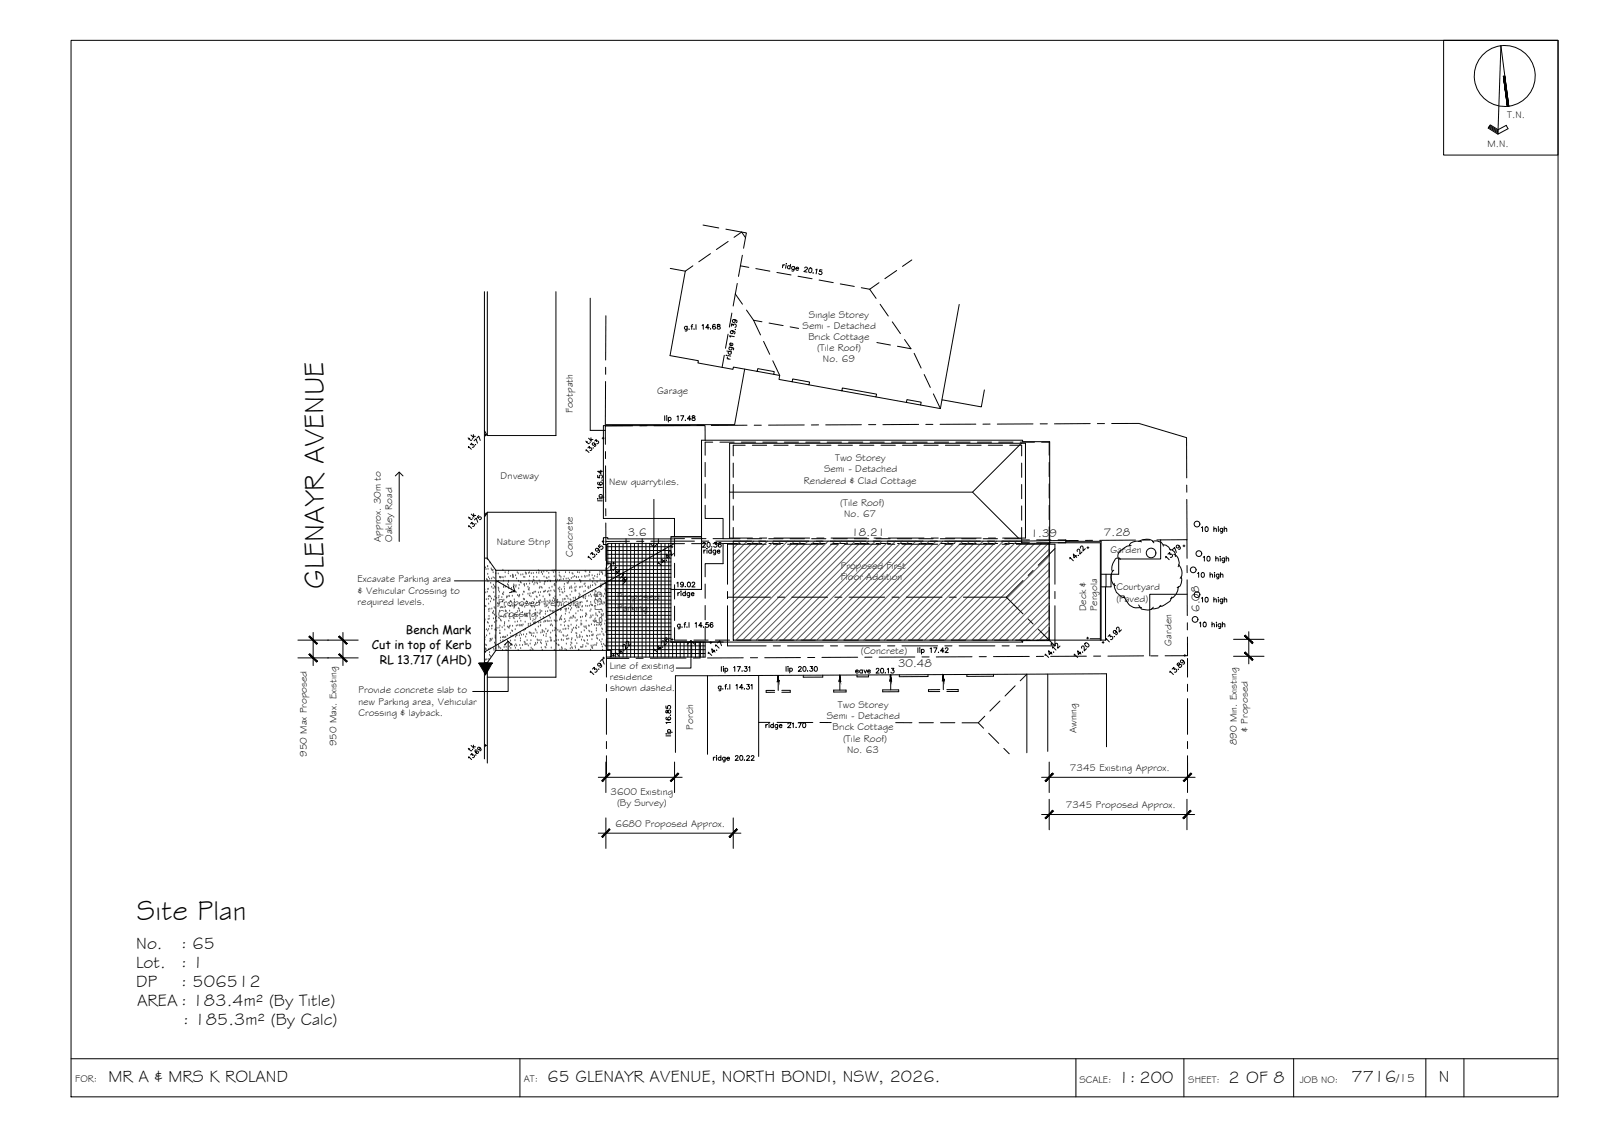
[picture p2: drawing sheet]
<svg xmlns="http://www.w3.org/2000/svg" width="420mm" height="297mm" viewBox="0 0 420 297" stroke-linecap="round" stroke-linejoin="round" font-family="sans-serif">
<defs><g id="words">
<g font-size="7.5">
<text x="84.9" y="154.4" transform="rotate(-90 84.9 154.4)">GLENAYR AVENUE</text>
<text x="35.9" y="241.1">Site Plan</text>
</g>
<g font-size="4.5">
<text x="35.7" y="248.7">No.</text>
<text x="47.5" y="248.7">: 65</text>
<text x="35.7" y="253.7">Lot.</text>
<text x="47.5" y="253.7">: 1</text>
<text x="35.7" y="258.7">DP</text>
<text x="35.9" y="263.7">AREA : 183.4m² (By Title)</text>
<text x="47.5" y="258.7">: 506512</text>
<text x="48" y="268.7">: 185.3m² (By Calc)</text>
<text x="28.4" y="283.6">MR A &amp; MRS K ROLAND</text>
<text x="143.6" y="283.6">65 GLENAYR AVENUE, NORTH BONDI, NSW, 2026.</text>
<text x="293.4" y="283.9">1: 200</text>
<text x="322.2" y="283.9">2 OF 8</text>
<text x="354.4" y="283.8">7716</text>
<text x="377.4" y="283.7">N</text>
</g>
<text font-size="3.2" x="366.2" y="283.8">/15</text>
<g font-size="3.1">
<text x="106.5" y="166.2">Bench Mark</text>
<text x="97.6" y="170.1">Cut in top of Kerb</text>
<text x="99.6" y="174.1">RL 13.717 (AHD)</text>
</g>
<g font-size="3">
<text x="164.6" y="140.6">3.6</text>
<text x="223.3" y="140.6">18.21</text>
<text x="270.3" y="140.8">1.39</text>
<text x="289.5" y="140.6">7.28</text>
<text x="314.6" y="160.5" transform="rotate(-91 314.6 160.5)">6.08</text>
<text x="158.1" y="163.6" transform="rotate(-91 158.1 163.6)">6.135</text>
<text x="235.5" y="174.9">30.48</text>
</g>
<g font-size="2.6">
<text x="395.3" y="30.9">T.N.</text>
<text x="390.1" y="38.6">M.N.</text>
<text x="212.1" y="83.3">Single Storey</text>
<text x="210.5" y="86.2">Semi - Detached</text>
<text x="212" y="89.2">Brick Cottage</text>
<text x="214.3" y="92.1">(Tile Roof)</text>
<text x="215.8" y="95">No. 69</text>
<text x="172.4" y="103.4">Garage</text>
<text x="150.2" y="108.4" transform="rotate(-90 150.2 108.4)">Footpath</text>
<text x="131.3" y="125.5">Driveway</text>
<text x="216.1" y="123.9">Semi - Detached</text>
<text x="219" y="120.9">Two Storey</text>
<text x="159.7" y="127.1">New quarrytiles.</text>
<text x="210.8" y="126.8">Rendered &amp; Clad Cottage</text>
<text x="220.4" y="132.6">(Tile Roof)</text>
<text x="221.4" y="135.6">No. 67</text>
<text x="99.9" y="142" transform="rotate(-90 99.9 142)">Approx. 30m to</text>
<text x="102.9" y="142.1" transform="rotate(-90 102.9 142.1)">Oakley Road</text>
<text x="130.3" y="142.9">Nature Strip</text>
<text x="150.2" y="146" transform="rotate(-90 150.2 146)">Concrete</text>
<text x="220.6" y="149.1">Proposed First</text>
<text x="291.2" y="145">Garden</text>
<text x="93.8" y="152.7">Excavate Parking area</text>
<text x="93.9" y="155.6">&amp; Vehicular Crossing to</text>
<text x="220.5" y="152.1">Floor Addition</text>
<text x="292.8" y="154.8">Courtyard</text>
<text x="93.8" y="158.6">required levels.</text>
<text x="130.6" y="158.8">Proposed Vehicular</text>
<text x="130.7" y="161.7">Crossing</text>
<text x="161.9" y="157.2">Proposed</text>
<text x="161.9" y="160.1">Parking</text>
<text x="284.9" y="160.3" transform="rotate(-90 284.9 160.3)">Deck &amp;</text>
<text x="287.8" y="160.3" transform="rotate(-90 287.8 160.3)">Pergola</text>
<text x="292.8" y="157.7">(Paved)</text>
<text x="225.8" y="171.5">(Concrete)</text>
<text x="307.3" y="169.2" transform="rotate(-90 307.3 169.2)">Garden</text>
<text x="159.9" y="175.4">Line of existing</text>
<text x="159.9" y="178.3">residence</text>
<text x="94" y="184.7">new Parking area, Vehicular</text>
<text x="94" y="181.8">Provide concrete slab to</text>
<text x="160" y="181.2">shown dashed.</text>
<text x="219.7" y="185.6">Two Storey</text>
<text x="94.1" y="187.7">Crossing &amp; layback.</text>
<text x="181.8" y="191.3" transform="rotate(-90 181.8 191.3)">Porch</text>
<text x="216.8" y="188.5">Semi - Detached</text>
<text x="218.4" y="191.5">Brick Cottage</text>
<text x="327.3" y="191.8" transform="rotate(-90 327.3 191.8)">&amp; Proposed</text>
<text x="88.2" y="195.7" transform="rotate(-90 88.2 195.7)">950 Max. Existing</text>
<text x="221.1" y="194.4">(Tile Roof)</text>
<text x="222.2" y="197.3">No. 63</text>
<text x="282.3" y="192.2" transform="rotate(-90 282.3 192.2)">Awning</text>
<text x="324.3" y="195.4" transform="rotate(-90 324.3 195.4)">890 Min. Existing</text>
<text x="80.4" y="198.5" transform="rotate(-90 80.4 198.5)">950 Max Proposed</text>
<text x="280.6" y="202.1">7345 Existing Approx.</text>
<text x="160.2" y="208.4">3600 Existing</text>
<text x="161.8" y="211.3">(By Survey)</text>
<text x="279.6" y="211.9">7345 Proposed Approx.</text>
<text x="161.4" y="216.7">6680 Proposed Approx.</text>
<text x="19.8" y="283.8">FOR:</text>
<text x="137.4" y="283.6">AT:</text>
<text x="283.1" y="283.9">SCALE:</text>
<text x="311.6" y="283.9">SHEET:</text>
<text x="340.9" y="283.9">JOB NO:</text>
</g>
</g></defs>
<!-- layer: HATCH -->
<g fill="none" stroke="#545454" stroke-width=".26">
<path d="M127.1 159.9h.1M127.1 158.8h.1M127.1 154.6h.1M127.3 159h.1M127.3 148.9h.1M127.4 155.4h.1M127.4 159.1h.1M127.5 149.3h.1M127.5 157.2h.1M127.6 151.9h.1M127.8 146.7h.1M127.8 155.3h.1"/>
<path d="M127.8 152.1h.1M127.9 148.6h.1M127.9 146.7h.1M127.9 150.6h.1M127.9 148.5h.1M128 154.5h.1M128 152.5h.1M128 149.3h.1M128.1 157.1h.1M128.1 156.4h.1M128.1 151.4h.1M128.2 159.8h.1"/>
<path d="M128.2 158.4h.1M128.4 151.8h.1M128.4 156.4h.1M128.5 159.7h.1M128.5 147.6h.1M128.6 156.5h.1M128.6 157.8h.1M128.7 152.9h.1M128.8 149.2h.1M128.9 157h.1M128.9 151.8h.1M128.9 149.5h.1"/>
<path d="M129 154h.1M129 159.7h.1M129.1 149.6h.1M129.3 149.5h.1M129.3 154.3h.1M129.3 150.1h.1M129.4 151.5h.1M129.4 153.4h.1M129.5 157.3h.1M129.5 155.4h.1M129.6 159.3h.1M129.7 153.9h.1"/>
<path d="M129.8 151.7h.1M129.8 156.5h.1M129.8 159.5h.1M129.9 154.3h.1M129.9 154h.1M130 150.4h.1M130.1 152.7h.1M130.3 156.9h.1M130.5 158.3h.1M130.6 159h.1M130.7 150.5h.1M130.7 158.4h.1"/>
<path d="M130.7 154.2h.1M130.7 152.4h.1M130.8 154.8h.1M130.8 154.4h.1M130.8 156.8h.1M130.9 156.3h.1M130.9 158.3h.1M131 155.3h.1M131 151.4h.1M131.1 151.5h.1M131.2 151.5h.1M131.2 159.4h.1"/>
<path d="M131.3 151.4h.1M131.6 159.2h.1M131.6 156.7h.1M131.7 151.4h.1M131.7 159.3h.1M131.8 157.8h.1M131.8 155.8h.1M131.9 149.5h.1M132 151.5h.1M132 155.9h.1M132 153.4h.1M132.1 154h.1"/>
<path d="M132.1 155.4h.1M132.1 152.4h.1M132.2 157.3h.1M132.2 159.3h.1M132.5 151.3h.1M132.5 150.1h.1M132.6 159.2h.1M132.6 153.9h.1M132.9 156.7h.1M132.9 156.5h.1M133 156.5h.1M133.1 153.3h.1"/>
<path d="M133.3 153.5h.1M133.3 150.4h.1M133.3 152.7h.1M133.4 152.4h.1M133.4 149.9h.1M133.4 153.8h.1M133.4 154.3h.1M133.5 156.3h.1M133.5 156.4h.1M133.6 158.3h.1M133.8 159h.1M133.9 151.1h.1"/>
<path d="M133.9 157.7h.1M133.9 159h.1M134.1 157.8h.1M134.1 155.2h.1M134.2 154.3h.1M134.4 156.3h.1M134.4 151.1h.1M134.4 150.8h.1M134.5 151.4h.1M134.5 158.9h.1M134.6 151h.1M134.7 151.4h.1"/>
<path d="M134.8 153.3h.1M134.8 155.3h.1M134.8 153.6h.1M134.9 157.3h.1M134.9 159.2h.1M134.9 157.8h.1M134.9 158.7h.1M135.2 155.2h.1M135.2 150.9h.1M135.3 153.9h.1M135.3 158.8h.1M135.3 153.6h.1"/>
<path d="M135.4 155.4h.1M135.5 151.8h.1M135.7 150.1h.1M135.7 156.1h.1M135.9 150.4h.1M136 159.6h.1M136 152.4h.1M136 154.4h.1M136.1 156.3h.1M136.1 156.5h.1M136.2 159.7h.1M136.2 158.3h.1"/>
<path d="M136.2 153.5h.1M136.3 156.2h.1M136.3 156.1h.1M136.5 152.7h.1M136.6 150.8h.1M136.7 158.6h.1M136.7 152.9h.1M136.9 159h.1M137.1 155.9h.1M137.1 150.7h.1M137.2 158.6h.1M137.3 157.1h.1"/>
<path d="M137.3 155.2h.1M137.4 151.4h.1M137.4 153.3h.1M137.4 157.3h.1M137.5 155.3h.1M137.5 157.2h.1M137.5 153.3h.1M137.6 153.7h.1M137.6 159.2h.1M137.6 151.4h.1M137.8 150.2h.1M138 150.6h.1"/>
<path d="M138 150.4h.1M138 158.5h.1M138.1 153.2h.1M138.1 157.8h.1M138.3 158.1h.1M138.5 153.9h.1M138.5 155.8h.1M138.6 154.6h.1M138.7 150.3h.1M138.7 152.3h.1M138.8 154.8h.1M138.8 154.3h.1"/>
<path d="M138.8 150.1h.1M138.9 156.2h.1M138.9 151.2h.1M138.9 153.1h.1M138.9 158.2h.1M139 155.7h.1M139.3 156.5h.1M139.3 150.4h.1M139.3 159h.1M139.4 158.3h.1M139.5 159.2h.1M139.6 152.7h.1"/>
<path d="M139.6 155.6h.1M139.8 155.6h.1M139.9 150.3h.1M139.9 152.1h.1M139.9 158.2h.1M140 151.4h.1M140 153.3h.1M140.1 152.3h.1M140.1 155.3h.1M140.1 159h.1M140.2 157.2h.1M140.2 159.2h.1"/>
<path d="M140.3 152.9h.1M140.4 160h.1M140.5 155.2h.1M140.7 156.5h.1M140.7 150.2h.1M140.8 158.1h.1M140.8 151.4h.1M140.8 152.8h.1M140.9 156.7h.1M141 153.1h.1M141.2 149.6h.1M141.2 155.4h.1"/>
<path d="M141.3 157.8h.1M141.3 150.3h.1M141.4 149.8h.1M141.4 152.3h.1M141.5 154.2h.1M141.5 156.2h.1M141.6 158.2h.1M141.6 153.9h.1M141.6 152.7h.1M141.7 157.5h.1M141.7 155.3h.1M142 154h.1"/>
<path d="M142 150.1h.1M142.1 150h.1M142.1 157.9h.1M142.2 154.2h.1M142.3 150.6h.1M142.4 156.5h.1M142.6 155.2h.1M142.6 150h.1M142.7 157.9h.1M142.7 151.3h.1M142.7 158.4h.1M142.8 153.2h.1"/>
<path d="M142.8 152.7h.1M142.8 155.2h.1M142.9 157.1h.1M142.9 158.6h.1M142.9 159.1h.1M143 152.5h.1M143 155h.1M143.3 159h.1M143.3 151.5h.1M143.4 149.9h.1M143.5 151.7h.1M143.5 157.7h.1"/>
<path d="M143.5 152.5h.1M143.6 155.2h.1M143.8 159.4h.1M143.9 150.3h.1M143.9 155.1h.1M144 151.4h.1M144 152.3h.1M144 154.2h.1M144 155.9h.1M144.1 156.2h.1M144.2 158.2h.1M144.2 156.1h.1"/>
<path d="M144.3 152.5h.1M144.4 152.4h.1M144.4 157.8h.1M144.5 155h.1M144.8 153.9h.1M144.8 149.7h.1M144.9 157.6h.1M145.1 156.9h.1M145.1 150.1h.1M145.3 154.9h.1M145.3 149.6h.1M145.4 151.2h.1"/>
<path d="M145.4 153.4h.1M145.4 153.2h.1M145.4 157.5h.1M145.5 155.1h.1M145.5 157.1h.1M145.5 153.6h.1M145.6 156.5h.1M145.6 159.1h.1M145.7 150h.1M145.7 152.2h.1M146 152.7h.1M146.1 157.8h.1"/>
<path d="M146.2 157.4h.1M146.3 152.1h.1M146.3 158h.1M146.4 160h.1M146.4 159h.1M146.4 154.4h.1M146.7 150.2h.1M146.7 150.9h.1M146.7 154.7h.1M146.7 152.2h.1M146.8 154.1h.1M146.8 155.2h.1"/>
<path d="M146.9 156.1h.1M146.9 151.1h.1M146.9 158h.1M147.1 152h.1M147.1 151.4h.1M147.2 159.9h.1M147.2 158.8h.1M147.2 154.6h.1M147.4 155.3h.1M147.6 157.7h.1M147.6 157.2h.1M147.6 155.5h.1"/>
<path d="M147.8 151.9h.1M147.9 153.9h.1M148 151.2h.1M148 153.2h.1M148 154.5h.1M148.1 155.2h.1M148.2 157.1h.1M148.2 159.1h.1M148.2 159.7h.1M148.3 150.1h.1M148.4 159.9h.1M148.5 151.8h.1"/>
<path d="M148.5 156.3h.1M148.6 159.7h.1M148.7 152.9h.1M148.8 156.5h.1M148.9 153h.1M149 157h.1M149 151.8h.1M149.1 159.6h.1M149.1 152.7h.1M149.3 150.2h.1M149.4 152.1h.1M149.4 154.3h.1"/>
<path d="M149.5 154.1h.1M149.5 156.1h.1M149.5 157.2h.1M149.6 159h.1M149.6 158h.1M149.7 160h.1M149.7 157.4h.1M149.8 153.8h.1M149.8 151.7h.1M149.9 159.5h.1M150 154.3h.1M150 155.2h.1"/>
<path d="M150.1 150.4h.1M150.2 150.5h.1M150.3 151.4h.1M150.4 156.8h.1M150.6 158.2h.1M150.7 151.1h.1M150.8 153.1h.1M150.8 154.1h.1M150.8 157.7h.1M150.8 155.1h.1M150.8 154.8h.1M150.9 156.8h.1"/>
<path d="M150.9 157h.1M151 159h.1M151 154.9h.1M151.1 153.9h.1M151.1 151.3h.1M151.2 151.5h.1M151.3 159.4h.1M151.5 150.1h.1M151.6 159.1h.1M151.7 156.7h.1M151.8 151.4h.1M151.8 159.3h.1"/>
<path d="M151.9 155.7h.1M151.9 150.2h.1M151.9 156.5h.1M152 152.2h.1M152 154.1h.1M152.1 156.1h.1M152.2 154h.1M152.2 152.3h.1M152.2 158h.1M152.2 160h.1M152.3 152.7h.1M152.3 152.4h.1"/>
<path d="M152.6 151.3h.1M152.6 159.2h.1M152.7 153.9h.1M152.7 159h.1M152.9 156.7h.1M153.1 156.5h.1M153.1 156.8h.1M153.1 155.2h.1M153.2 153.2h.1M153.4 151.1h.1M153.4 153.1h.1M153.4 151.4h.1"/>
<path d="M153.4 149.8h.1M153.5 155h.1M153.5 153.8h.1M153.6 157h.1M153.6 158.9h.1M153.6 156.4h.1M153.6 150h.1M153.9 157.7h.1M154 151.1h.1M154 157.6h.1M154 159h.1M154.2 154.2h.1"/>
<path d="M154.3 153.9h.1M154.4 154.3h.1M154.4 156.3h.1M154.5 151h.1M154.5 150.8h.1M154.6 158.9h.1M154.7 150.1h.1M154.7 152.1h.1M154.8 154h.1M154.9 156h.1M154.9 153.6h.1M154.9 157.9h.1"/>
<path d="M155 159.9h.1M155 158.6h.1M155.1 156.5h.1M155.2 158.7h.1M155.3 150.9h.1M155.3 155.2h.1M155.4 158.8h.1M155.4 153.5h.1M155.5 152.6h.1M155.5 151.7h.1M155.7 151.9h.1M155.8 156.1h.1"/>
<path d="M155.9 159h.1M156 151.1h.1M156 153.1h.1M156.1 159.5h.1M156.1 155h.1M156.2 157h.1M156.2 159h.1M156.2 153.4h.1M156.3 155.2h.1M156.3 156.1h.1M156.5 156.2h.1M156.6 152.7h.1"/>
<path d="M156.6 151.4h.1M156.7 150.7h.1M156.8 158.6h.1M157.1 157.7h.1M157.2 155.9h.1M157.2 150.7h.1M157.3 158.6h.1M157.3 150.1h.1M157.4 157.1h.1M157.4 152h.1M157.4 153.9h.1M157.5 154h.1"/>
<path d="M157.5 155.9h.1M157.6 157.9h.1M157.6 153.3h.1M157.6 153.6h.1M157.7 159.9h.1M157.8 150.1h.1M157.8 153.8h.1M157.9 150.2h.1M158 150.6h.1M158.1 158.4h.1M158.1 153.2h.1M158.2 156.5h.1"/>
<path d="M158.4 158h.1M158.6 155.8h.1M158.6 158.2h.1M158.6 152.6h.1M158.7 154.6h.1M158.7 151h.1M158.8 153h.1M158.8 154.9h.1M158.9 156.9h.1M158.9 151.1h.1M159 158.8h.1M159 153.1h.1"/>
<path d="M159.6 147.8l-.5 .6M160.2 148.2l-1.1 1.1M192.5 141.9l-.2 .1M194.2 141.9l-1.9 1.9M196 141.9l-3.7 3.7M197.7 141.9l-5.4 5.4M199.5 141.9l-7.2 7.2M201.3 141.9l-9 8.9M203.1 141.9l-10.8 10.7M204.8 141.9l-12.5 12.5M206.6 141.9l-14.3 14.3M208.4 141.9l-16.1 16"/>
<path d="M210.1 141.9l-17.8 17.8M211.9 141.9l-19.6 19.6M213.7 141.9l-21.4 21.3M215.4 141.9l-23.1 23.1M217.2 141.9l-24.9 24.9M219 141.9l-26 25.9M220.7 141.9l-25.9 25.9M222.5 141.9l-25.9 25.9M224.3 141.9l-26 25.9M226 141.9l-25.9 25.9M227.8 141.9l-25.9 25.9M229.6 141.9l-26 25.9"/>
<path d="M231.3 141.9l-25.9 25.9M233.1 141.9l-25.9 25.9M234.9 141.9l-26 25.9M236.7 141.9l-26 25.9M238.4 141.9l-25.9 25.9M240.2 141.9l-26 25.9M241.9 141.9l-25.9 25.9M243.7 141.9l-25.9 25.9M245.5 141.9l-26 25.9M247.3 141.9l-26 25.9M249 141.9l-25.9 25.9M250.8 141.9l-26 25.9"/>
<path d="M252.5 141.9l-25.9 25.9M254.3 141.9l-25.9 25.9M256.1 141.9l-26 25.9M257.9 141.9l-26 25.9M259.6 141.9l-25.9 25.9M261.4 141.9l-26 25.9M263.2 141.9l-26 25.9M264.9 141.9l-25.9 25.9M266.7 141.9l-26 25.9M268 142.4l-25.5 25.4M269.6 142.4l-25.3 25.4M271.4 142.4l-25.4 25.4"/>
<path d="M273.2 142.4l-25.4 25.4M275 142.4l-25.4 25.4M275.2 144l-23.8 23.8M275.2 145.8l-22.1 22M275.2 147.5l-20.3 20.3M275.2 149.3l-18.5 18.5M275.2 151.1l-16.8 16.7M275.2 152.8l-15 15M275.2 154.6l-13.2 13.2M275.2 156.4l-11.5 11.4M275.2 158.1l-9.7 9.7M275.2 159.9l-7.9 7.9"/>
<path d="M127.1 163.3h.1M127.1 173.6h.1M127.1 162.9h.1M127.1 165.2h.1M127.2 167.8h.1M127.2 167.2h.1M127.2 162.5h.1M127.2 173.1h.1M127.3 169.1h.1M127.3 170.4h.1M127.3 171.1h.1M127.3 170.1h.1"/>
<path d="M127.4 173h.1M127.5 170.3h.1M127.6 169.2h.1M127.6 165.1h.1M127.6 166.7h.1M127.7 173h.1M127.9 163.2h.1M127.9 165.4h.1M128 162.4h.1M128 163.4h.1M128.1 170.3h.1M128.2 165h.1"/>
<path d="M128.2 172.9h.1M128.2 160.4h.1M128.3 161.6h.1M128.3 162.3h.1M128.4 164.3h.1M128.4 171.8h.1M128.4 171.1h.1M128.4 166.2h.1M128.5 168.2h.1M128.6 170.1h.1M128.6 167.6h.1M128.6 172.1h.1"/>
<path d="M128.7 168h.1M128.8 167.8h.1M128.9 164.2h.1M129 164.9h.1M129.1 167.5h.1M129.1 164.1h.1M129.2 160.7h.1M129.4 160.9h.1M129.4 162.2h.1M129.4 160.3h.1M129.5 170.1h.1M129.6 170.5h.1"/>
<path d="M129.7 161.3h.1M129.7 168.6h.1M129.7 163.2h.1M129.8 165.2h.1M129.9 167.1h.1M129.9 166.7h.1M129.9 167.4h.1M129.9 169.1h.1M129.9 162.2h.1M129.9 165.1h.1M130 170h.1M130.1 165.3h.1"/>
<path d="M130.2 161.7h.1M130.3 162.9h.1M130.4 164.7h.1M130.7 169.2h.1M130.7 169.5h.1M130.8 162h.1M130.8 169.9h.1M130.9 164.7h.1M130.9 169.7h.1M131 160.2h.1M131 166.1h.1M131 162.2h.1"/>
<path d="M131.1 165.4h.1M131.1 164.2h.1M131.2 166.1h.1M131.2 168.1h.1M131.3 162.6h.1M131.3 167.3h.1M131.3 170h.1M131.4 161.6h.1M131.4 162.8h.1M131.7 164.6h.1M131.8 170.5h.1M131.8 167.2h.1"/>
<path d="M131.9 168h.1M132 167h.1M132.2 161.9h.1M132.2 169.7h.1M132.2 167.2h.1M132.2 164.1h.1M132.3 161.3h.1M132.3 163.6h.1M132.3 163.2h.1M132.4 165.2h.1M132.5 167.1h.1M132.5 169.1h.1"/>
<path d="M132.6 160.2h.1M132.6 160.3h.1M132.6 167.1h.1M132.7 161.8h.1M132.7 170.5h.1M132.7 169.7h.1M132.7 160.3h.1M133.1 166.7h.1M133.1 164.4h.1M133.1 168h.1M133.3 164.6h.1M133.4 162.9h.1"/>
<path d="M133.5 161.7h.1M133.5 164.7h.1M133.6 169.6h.1M133.6 164.3h.1M133.6 161.1h.1M133.7 160.2h.1M133.7 162.2h.1M133.8 164.1h.1M133.8 166.1h.1M133.9 169.2h.1M133.9 168.1h.1M134 170h.1"/>
<path d="M134 166.9h.1M134.1 168.9h.1M134.2 165.4h.1M134.3 169.1h.1M134.4 165.5h.1M134.4 164.2h.1M134.5 166.8h.1M134.6 161.6h.1M134.6 162.1h.1M134.8 162.2h.1M134.9 161.5h.1M135 169.4h.1"/>
<path d="M135 161.2h.1M135.1 163.1h.1M135.1 168h.1M135.1 165.1h.1M135.2 169.9h.1M135.2 167h.1M135.3 169h.1M135.4 166.7h.1M135.4 161.4h.1M135.4 164.1h.1M135.4 166.5h.1M135.5 169.3h.1"/>
<path d="M135.6 166.6h.1M135.7 163h.1M135.8 160.3h.1M135.8 164h.1M135.9 170.5h.1M136.2 166.7h.1M136.2 160.2h.1M136.2 161.3h.1M136.3 162.2h.1M136.3 169.2h.1M136.3 163.9h.1M136.4 164.1h.1"/>
<path d="M136.4 166.1h.1M136.5 168.1h.1M136.5 167.4h.1M136.6 170h.1M136.6 162.9h.1M136.7 164h.1M136.8 166.5h.1M136.9 164.1h.1M137 160.6h.1M137 169.2h.1M137.2 163.8h.1M137.3 166.4h.1"/>
<path d="M137.4 165.4h.1M137.5 168.4h.1M137.6 161.2h.1M137.7 161.1h.1M137.7 169h.1M137.7 168.5h.1M137.7 163.1h.1M137.7 161.6h.1M137.8 165.1h.1M137.8 164.9h.1M137.9 167h.1M137.9 169h.1"/>
<path d="M138 161.5h.1M138.1 166.3h.1M138.1 161.1h.1M138.2 169h.1M138.2 161.7h.1M138.2 168h.1M138.6 163.7h.1M138.6 164.1h.1M138.6 169.3h.1M138.8 165.9h.1M138.9 160.3h.1M139 161h.1"/>
<path d="M139 160.1h.1M139 166h.1M139.1 162.1h.1M139.1 168.9h.1M139.1 170.5h.1M139.1 163.6h.1M139.1 164.1h.1M139.1 162.5h.1M139.2 166h.1M139.2 168h.1M139.3 169.9h.1M139.4 166.7h.1"/>
<path d="M139.5 166.2h.1M139.6 170.3h.1M139.7 162.9h.1M139.8 170.4h.1M139.9 166.9h.1M139.9 163.5h.1M140 166.1h.1M140.1 163.4h.1M140.2 169.2h.1M140.3 161.2h.1M140.3 163.6h.1M140.3 163.1h.1"/>
<path d="M140.4 160.8h.1M140.4 165.1h.1M140.4 168.7h.1M140.5 167h.1M140.5 169h.1M140.6 165.4h.1M140.9 166h.1M140.9 160.7h.1M140.9 167.8h.1M140.9 161.6h.1M141 168.6h.1M141.1 168h.1"/>
<path d="M141.2 164.4h.1M141.3 163.3h.1M141.4 168h.1M141.4 160.9h.1M141.6 161.1h.1M141.7 160.1h.1M141.7 162h.1M141.7 160.6h.1M141.7 164.1h.1M141.8 164h.1M141.8 168.5h.1M141.8 163.2h.1"/>
<path d="M141.8 166h.1M141.9 167.9h.1M142 169.9h.1M142 168.8h.1M142.1 160.3h.1M142.2 165.3h.1M142.2 165.8h.1M142.2 170.5h.1M142.4 165.5h.1M142.5 161.9h.1M142.5 166.7h.1M142.6 163.1h.1"/>
<path d="M142.8 165.7h.1M142.9 162.8h.1M143 169.7h.1M143 161.1h.1M143.1 163h.1M143.1 160.4h.1M143.2 165h.1M143.2 168.3h.1M143.2 169.9h.1M143.2 166.9h.1M143.3 166.3h.1M143.3 168.9h.1"/>
<path d="M143.4 169.2h.1M143.5 162.8h.1M143.6 165.6h.1M143.6 160.4h.1M143.7 168.2h.1M143.7 163h.1M143.7 165.4h.1M144 162.9h.1M144.1 161.6h.1M144.2 160.1h.1M144.3 167.2h.1M144.3 162.1h.1"/>
<path d="M144.4 164h.1M144.4 166h.1M144.4 160.2h.1M144.5 167.4h.1M144.5 168h.1M144.5 168.1h.1M144.6 162.9h.1M144.6 168h.1M144.6 169.9h.1M144.6 163.8h.1M144.8 160.3h.1M144.9 164.1h.1"/>
<path d="M145 165.5h.1M145 160.5h.1M145.3 160.3h.1M145.4 168.2h.1M145.4 162.8h.1M145.4 170.5h.1M145.5 165.4h.1M145.6 164.7h.1M145.7 161h.1M145.7 166.7h.1M145.7 163h.1M145.8 164.9h.1"/>
<path d="M145.8 160.1h.1M145.9 166.9h.1M145.9 168h.1M145.9 161.3h.1M145.9 168.8h.1M146.1 162.8h.1M146.3 165.3h.1M146.4 169.1h.1M146.4 167.9h.1M146.5 169.2h.1M146.5 169.3h.1M146.7 165.7h.1"/>
<path d="M146.8 162.6h.1M146.8 170.4h.1M146.9 165.4h.1M146.9 162.2h.1M147 160h.1M147.1 162h.1M147.1 162.4h.1M147.1 163.9h.1M147.2 165.9h.1M147.2 167.8h.1M147.2 161.6h.1M147.3 162.5h.1"/>
<path d="M147.3 169.8h.1M147.4 170.4h.1M147.4 170.1h.1M147.7 165.1h.1M147.7 166.6h.1M147.7 168h.1M147.9 166.8h.1M148 163.2h.1M148.1 164.1h.1M148.1 162.4h.1M148.2 170.3h.1M148.2 165h.1"/>
<path d="M148.3 161h.1M148.3 163h.1M148.4 164.9h.1M148.4 160.3h.1M148.5 166.9h.1M148.5 168.9h.1M148.6 170.5h.1M148.6 167.6h.1M148.7 167.6h.1M148.9 166.7h.1M149 164.1h.1M149 164.9h.1"/>
<path d="M149.2 167.5h.1M149.2 164.3h.1M149.3 162.8h.1M149.3 160.7h.1M149.5 162.2h.1M149.6 170.1h.1M149.7 169.2h.1M149.7 161.9h.1M149.8 168.5h.1M149.8 163.9h.1M149.8 165.9h.1M149.9 167.8h.1"/>
<path d="M150 168.7h.1M150 169.8h.1M150 167.4h.1M150 162.2h.1M150.1 165.1h.1M150.1 165.4h.1M150.1 170h.1M150.3 161.6h.1M150.4 161.6h.1M150.4 164.7h.1M150.5 161.8h.1M150.8 162h.1"/>
<path d="M150.8 169.5h.1M150.9 167.9h.1M150.9 169.9h.1M151 164.6h.1M151 160.9h.1M151.1 166h.1M151.1 162.9h.1M151.2 164.8h.1M151.2 166.8h.1M151.2 164.1h.1M151.3 166.2h.1M151.3 168.8h.1"/>
<path d="M151.4 167.2h.1M151.4 162.6h.1M151.6 160.3h.1M151.7 170.5h.1M151.8 164.5h.1M151.8 170.4h.1M151.9 167.2h.1M152 166.6h.1M152.1 167h.1M152.2 161.9h.1M152.3 161.9h.1M152.3 169.7h.1"/>
<path d="M152.4 163.9h.1M152.4 163.5h.1M152.4 162.8h.1M152.4 165.9h.1M152.5 167.8h.1M152.6 169.8h.1M152.6 163.7h.1M152.7 160.1h.1M152.7 167.1h.1M152.8 161.8h.1M152.8 169.7h.1M152.9 169.2h.1"/>
<path d="M153.1 168h.1M153.2 164.4h.1M153.2 165.4h.1M153.3 168.1h.1M153.4 164.5h.1M153.6 161.6h.1M153.6 161.7h.1M153.7 169.6h.1M153.7 160.9h.1M153.7 164.3h.1M153.7 161.1h.1M153.7 162.8h.1"/>
<path d="M153.8 164.8h.1M153.9 166.8h.1M153.9 161.2h.1M153.9 168.7h.1M154.1 167.9h.1M154.1 166.9h.1M154.2 168.9h.1M154.4 164.1h.1M154.5 165.5h.1M154.5 164.2h.1M154.6 166.8h.1M154.7 165.6h.1"/>
<path d="M154.8 160.3h.1M154.8 162h.1M154.9 170.5h.1M155 161.5h.1M155 169.4h.1M155.1 161.9h.1M155.1 163.8h.1M155.2 165.8h.1M155.2 166.6h.1M155.2 167.7h.1M155.2 169.9h.1M155.3 169.7h.1"/>
<path d="M155.4 170h.1M155.5 166.7h.1M155.5 161.4h.1M155.5 166.4h.1M155.6 169.3h.1M155.6 162.8h.1M155.8 163h.1M155.9 164h.1M156 163.1h.1M156 169.2h.1M156.3 160.9h.1M156.3 161.3h.1"/>
<path d="M156.3 162.9h.1M156.4 169.2h.1M156.4 164.8h.1M156.4 165.4h.1M156.4 163.9h.1M156.5 166.8h.1M156.5 168.7h.1M156.5 167.4h.1M156.7 161.5h.1M156.7 167.5h.1M156.8 166.5h.1M156.9 163.9h.1"/>
<path d="M157.1 160.5h.1M157.2 167.9h.1M157.3 163.8h.1M157.3 160.6h.1M157.4 166.4h.1M157.6 164.1h.1M157.6 168.4h.1M157.7 161.1h.1M157.7 161.8h.1M157.8 163.8h.1M157.8 169h.1M157.8 165.7h.1"/>
<path d="M157.8 164.9h.1M157.9 167.7h.1M157.9 160.3h.1M158 169.6h.1M158 170.5h.1M158 165.1h.1M158.1 161.5h.1M158.2 166.3h.1M158.2 161.1h.1M158.3 168.9h.1M158.4 166.6h.1M158.6 163.6h.1"/>
<path d="M158.6 169.3h.1M158.7 162.8h.1M158.8 169.5h.1M158.9 165.9h.1M159 160.8h.1M159.2 170.5l-.1 .1M160.2 172l-.2 .3M275.2 161.7l-6.2 6.1M275.2 163.4l-4.4 4.4M275.2 165.2l-2.6 2.6M275.2 167l-.9 .8"/>
</g>
<!-- layer: TILES -->
<g fill="none" stroke="#000" stroke-width=".26">
<path d="M159.1 143.3h16.9M159.1 144.3h16.9M159.1 145.3h16.9M159.1 146.3h16.9M159.1 147.3h16.9M159.1 150.3h16.9M159.1 151.3h16.9M159.1 152.3h16.9M159.1 153.3h16.9M159.1 154.3h16.9M159.1 155.3h16.9M159.1 156.3h16.9"/>
<path d="M159.1 157.3h16.9M159.1 158.3h16.9M159.1 159.3h16.9M159.4 142.8v5M159.4 149.5v21M160.2 148.3h15.8M160.2 149.3h15.8M160.4 142.5v29.8M161.4 142.5v29.8M162.4 142.5v29.8M163.4 142.5v29.8M164.4 142.5v29.8"/>
<path d="M165.4 142.5v29.8M166.4 142.5v29.8M167.4 142.5v29.8M168.4 142.5v29.8M169.4 142.5v29.8M170.4 142.5v29.8M171.4 142.5v29.8M172.4 142.5v29.8M173.4 142.5v29.8M174.4 142.5v29.8M175.4 142.5v29.8M159.1 160.3h16.9"/>
<path d="M159.1 161.3h16.9M159.1 162.3h16.9M159.1 163.3h16.9M159.1 164.3h16.9M159.1 165.3h16.9M159.1 166.3h16.9M159.1 167.3h16.9M159.1 168.3h25.8M159.1 169.3h25.8M159.1 170.3h25.8M160.2 171.3h24.7M176.4 168.3v4"/>
<path d="M177.4 168.3v4M178.4 168.3v4M179.4 168.3v4M180.4 168.3v4M181.4 168.3v4M182.4 168.3v4M183.4 168.3v4M184.4 168.3v4"/>
</g>
<!-- layer: TEXT -->
<path d="M125.6 173.9h3.5zM125.6 173.9l1.8 3 1.7-3z" fill="#000" stroke="#000" stroke-width=".26"/>
<!-- layer: BORDER -->
<g fill="none" stroke="#000" stroke-width=".26">
<path d="M18.6 10.6h390v277h-390zM378.6 10.6h30v30.1h-30zM394.3 20l1 7.9M390.4 33.4l2.5 1.5M390.6 33.1l2.3 1.5M390.7 32.9l2.2 1.4M395.7 27.9l-2.1-15.9-.7 23.2 2.6-1.4-.5-.9-2.1 1.1-2.1-1.3-.5 .9 2.6 1.6M18.6 277.6h390M136.4 277.6v10M282.2 277.6v10M310.5 277.6v10M339.3 277.6v10"/>
<path d="M374 277.6v10M383.9 277.6v10"/>
<circle cx="394.6" cy="19.9" r="8"/>
</g>
<!-- layer: 0.13 -->
<path d="M176.9 142.5l-49.9 28.4" fill="none" stroke="#000" stroke-width=".26"/>
<!-- layer: 0 -->
<path d="M103.7 124.8l1-1 1 1M104.7 123.8v18.2M171.5 130.9v12.6M119.2 152.3h11l4.8 2.7M130.2 152.3h34M134.6 153.6l.4 1.4-1.4 .4M163.2 151.3l1 1-1 1M170.5 142.5l1 1 1-1M132.3 169.1l1-1 1 1M133.3 168.1v13.2h-9.3M180.2 168.9l1-1 1 1M181.2 167.9v7.2h-3.8" fill="none" stroke="#000" stroke-width=".26"/>
<!-- layer: EXISTING -->
<g fill="none" stroke="#000" stroke-width=".26">
<path d="M184.4 59l4.1 .8M127 76.5v122.5M127.8 76.5v37.7M145.8 76.5v37.7h-18M154.8 78.2v34.6h4M175.8 70.4l3.9 .7M179.7 71.1l-4 22.1 7.5 1.4-.2 .6 9.2 1.6 .1-.6 6.3 1.2 .1-.8 4.4 .8-.2 .7-4.3-.7M181.7 69.7l-2 1.4M186.3 66.5l-3 2.1M190.4 60.1l5.4 1-.3 1.2M191 63.3l-3.1 2.1M192.5 62.2l2-1.4 1 1.5"/>
<path d="M192.9 77.1l1.8 2.6M193.4 74.3l-1.1 5.9M194.2 69.7l2.2 .4M194.7 66.9l-1 5.6M195.5 62.3l-.5 2.8M198.2 70.4l3.7 .7M203.8 71.4l3.7 .7M209.3 72.4l3.7 .7M214.8 73.4l3.7 .7M220.4 74.4l3.7 .7M225.9 75.4l2.2 .4M228.1 75.8l1.7 2.4"/>
<path d="M230.5 74.1l-2.4 1.7M230.8 79.8l2.2 3.1M235.2 70.9l-3.1 2.2M239.1 68.1l-2.4 1.7M251.6 79.8l-4.6 25M190 93.1l-.6 3.2M191 87.6l-.7 3.7M191.9 82.1l-.6 3.7M195.3 96.8l-2.6 14.5h-33.8M195.8 81.3l1.8 2.7M197.6 84l1.9 3.8M197.6 84l2.2 .4"/>
<path d="M200.3 89.5l1.6 3.4M201.7 84.7l3.7 .7M202.7 94.6l1.8 3.8M202.9 98.1l1.6 .3-.2 1.1 3.5 .6 .1-.8 4.4 .9-.1 .7-4.4-.8M207.2 85.7l2.3 .4M230 89.8l3.5 .7M234 84.4l2.2 3.1M237.2 89l1.7 2.4-3.5-.6M239.8 92.6l1.8 3.9M242.4 98.2l1.6 3.4M127 112.9l.8 1.3M186.9 115.9h-2v3.5"/>
<path d="M188.8 115.9h3.8M194.4 115.9h3.8M195.4 116.7h-3.1v2.8M197.3 116.7h3.8M200.1 115.9h3.7M203 116.7h3.7M205.7 115.9h3.7M208.6 116.7h3.7M211.3 115.9h3.8M212.2 100.9l8.6 1.6 .1-.8 9 1.6-.1 .8-9-1.6M214.2 116.7h3.7M216.9 115.9h3.8"/>
<path d="M219.8 116.7h3.8M222.6 115.9h3.7M225.5 116.7h3.7M228.2 115.9h3.7M229.8 104.1l7.9 1.4 .2-.7 3.7 .6-.1 .8-3.8-.7M231.1 116.7h3.7M233.8 115.9h3.8M236.7 116.7h3.7M239.4 115.9h3.8M242.3 116.7h3.8M244.8 103.3l1.8 3.8M245.1 115.9h3.7"/>
<path d="M248 116.7h3.7M250.7 115.9h3.7M253.6 116.7h3.7M256.3 115.9h3.8M258.2 102.2l-.8 4.5-10.4-1.9-.4 2.3-5.1-.9M259.2 116.7h3.7M261.9 115.9h3.8M264.8 116.7h3.2v2.8M267.6 115.9h3.7M273.2 115.9h2v3.5M127 135.6l.8-1.3h18v15.2M127.8 134.3v12"/>
<path d="M184.9 132.5v3.4h4.7v5.3M184.9 121.2v3.8M184.9 126.9v3.7M192.3 121.4v3.8M192.3 127v3.8M192.3 132.6v3.8M192.3 138.3v2.8M268 121.4v3.8M268 127v3.8M268 132.6v3.8M268 138.3v2.8M275.2 121.2v3.8"/>
<path d="M275.2 126.9v3.7M275.2 132.5v3.7M275.2 138.1v3.5M164.2 141.3v1.2M168.4 141.3v1.2M172.7 141.3v1.2M176.9 141.3h-17.5v-.3h-1.2v1.8h1.2v-.3h17.5M176.9 142.5v3.3M176.9 147.7v3.7M176.9 153.3v3.7M176.9 158.9v3.8M179.5 141.2h-2.6v1.3h2.6"/>
<path d="M181.4 142.5h3.8M181.4 141.2h3.8M184.9 153.1v3.8M184.9 158.7v3.8M187 142.5h2.6v5.3h-4.7v3.4M187 141.2h7.1M189.7 142.5h4.4M196 141.2h3.7M196 142.5h3.8M201.6 141.2h3.8M201.7 142.5h3.7M207.2 141.2h3.8"/>
<path d="M207.3 142.5h3.7M212.9 141.2h3.7M212.9 142.5h3.7M218.5 141.2h3.7M218.5 142.5h3.8M224.1 141.2h3.8M224.2 142.5h3.7M229.7 141.2h3.8M229.8 142.5h3.7M235.4 141.2h3.7M235.4 142.5h3.7M241 141.2h3.7"/>
<path d="M241 142.5h3.8M246.6 141.2h3.8M246.7 142.5h3.7M252.2 141.2h3.8M252.3 142.5h3.7M257.9 141.2h3.7M257.9 142.5h3.7M263.5 141.2h4.5v1.3h-4.5M268 142.3h2M268 141.6h2M271.9 142.3h3.7M271.9 141.6h3.7"/>
<path d="M275.2 142.3v3.4M275.2 147.6v3.7M275.2 153.2v3.7M275.2 158.8v3.8M277.5 141.6h2v.7h-2M279.5 141.9h9.3v25.9M289.9 153.9v13.9h-1.3M290.1 150.6v3.3M291.4 150.6v3.3h-2.6M304.4 141.5v5.1h-11v4h-4.6M311.4 155.8h-9.9v16.2M127.8 173.7v26.4"/>
<path d="M145.8 170.5v7h-18M176.9 164.5v3.3h3.2M182 167.8h3.7M184.9 164.4v3.4M185.6 177.2l104.6-.6v19.2M187.6 167.8h3.8M193.2 167.8h3.8M198.9 167.8h3.7M199 177.1v21.2M203.8 178.8l.3-1.7v3.9M204.1 178.6l.3 .2M204.5 167.8h3.7"/>
<path d="M210.1 167.8h3.8M215.7 167.8h3.8M215.8 177v.5h-5.1v-.5M220 178.7l.3-1.7v3.9M220.3 178.5l.2 .2M221.3 167.8h3.8M227 167.8h3.7M227.8 176.9v.6h-3v-.5M232.6 167.8h3.8M233.3 178.7l.3-1.8v4M233.6 178.4h.2l.1 .3M238.2 167.8h3.8"/>
<path d="M243.4 176.9v.5h-7.5v-.5M243.8 167.8h3.8M247.1 178.6l.3-1.7v3.9M247.4 178.4h.2l.1 .2M249.5 167.8h3.7M255.1 167.8h3.8M260.6 176.8v.5h-7v-.5M260.7 167.8h3.8M266.2 179.8l-2.6 2.7M266.3 167.8h3.8M267.6 178.5l1.7-1.7v20.6M274.8 176.7v20.3"/>
<path d="M275.2 164.4v3.4h-3.2M177.2 197.3v-20.1h8.4v20.6M199 189.4h2.9M203.2 181h-2.3v.5h2.3M203.8 189.4h3.7M205 181h2.2v.5h-2.2M209.4 189.4h3.8M215 189.4h3M218.7 180.9h3.2v.5h-3.2zM231.5 180.9h4.2v.4l-4.2 .1zM234.9 189.5h4.3M241.1 189.5h3.7"/>
<path d="M246.5 180.8h-3v.5h3M246.7 189.5h3.7M248.3 180.8h3v.5h-3M256.6 189.5l1.4 1.4M258.3 187.8l-1.7 1.7h-4.3M259.3 192.2l2.6 2.7M262.3 183.8l-2.7 2.6M263.3 196.2l1.4 1.4"/>
</g>
<!-- layer: ROOFPLAN EXIST. -->
<g fill="none" stroke="#000" stroke-width=".26">
<path d="M184.9 115.5v-3.9h-26.7v24.3h18.7v4.8M267.9 116.2l-12.8 12.8M275.3 115.8h-7.1v-.4h-84.2v39.1h-8M275.3 115.8v26.6M191.4 129h63.7l12 12.1M176 140.7h8h-8v27.6h92.2M197.3 141.1h-5.9v-24.9h77.6v24.9h-6M199.2 141.1h1.9M203 141.1h9.4M214.2 141.1h1.9M218 141.1h9.3M229.2 141.1h1.9"/>
<path d="M233 141.1h9.3M244.2 141.1h1.9M248 141.1h9.4M259.2 141.1h1.9M275.2 142.3h13.4v25.5h-13.3M267.7 167.8l.5 .5M275.3 167.6v.4h-7.1v.3"/>
</g>
<!-- layer: BOUNDARY -->
<g fill="none" stroke="#000" stroke-width=".26">
<path d="M158.8 96.3v1.8M158.9 82.8l-.1 11.6M158.8 118.4v1.8M158.8 100v11.7M165.9 111.6l-7.1 .1v4.8M169.7 111.6h-1.9M180.9 111.6h-9.3M182.8 111.5h1.9M195.9 111.5h-9.4M197.8 111.5h1.9M210.9 111.4l-9.3 .1M214.7 111.4h-1.9"/>
<path d="M225.9 111.4h-9.3M227.8 111.3h1.9M240.9 111.3h-9.4M242.8 111.3h1.9M255.9 111.2h-9.3M259.7 111.2h-1.9M270.9 111.1l-9.3 .1M272.8 111.1h1.9M285.9 111.1h-9.4M287.8 111.1h1.9M291.6 111h7.1l12.5 3.7v10.6M158.8 122.1l.1 9.4"/>
<path d="M158.9 133.4v1.8M158.9 137.1v4.9M311.2 127.2l.1 1.8M311.3 130.9v10.6M158.9 152.6l.1 9.4M158.9 148.9v1.8M165.1 141.9l-6.2 .1v5M167 141.9h1.9M182.1 141.9h-11.4M184 141.9h1.9M187.7 141.9h9.4M199 141.9h1.9"/>
<path d="M202.7 141.9h9.4M214 141.9h1.9M217.7 141.9h9.4M229 141.9h1.9M232.7 141.9h9.4M244 141.9h1.9M247.7 141.9h9.4M259 141.9h1.9M282.8 141.7l-20.1 .2M286.5 141.7h-1.8M297.8 141.6l-9.4 .1M299.7 141.6h1.8"/>
<path d="M303.4 141.6l7.9-.1v4.9M311.3 148.3v1.8M311.3 152l.1 9.4M159 163.8v1.9M159 167.6l.1 5h5.8M159.1 172.6v4.9M159.1 179.4v1.9M166.8 172.6h1.9M179.9 172.5l-9.3 .1M183.7 172.5h-1.9M194.9 172.5h-9.3M196.8 172.4h1.9"/>
<path d="M209.9 172.4h-9.3M211.8 172.4h1.9M224.9 172.3l-9.3 .1M228.7 172.3h-1.9M239.9 172.2l-9.3 .1M241.8 172.2h1.9M254.9 172.2h-9.3M256.8 172.2h1.9M269.9 172.1h-9.3M273.7 172.1h-1.9M284.9 172l-9.3 .1M286.8 172h1.9"/>
<path d="M299.9 172h-9.3M301.8 172h1.9M311.4 163.3v1.8M311.4 167l.1 4.9h-5.9M311.5 172.6v4.9M311.5 179.4v1.9M159.1 183.1v9.4M159.1 194.4v1.9M159.1 198.1v4.9M311.5 183.1v9.4M311.5 194.4v1.9M311.5 198.1v4.9"/>
</g>
<!-- layer: NEWWORK -->
<path d="M127 146.3h.8l2.3 3.2M130.1 149.5h29M130.1 149.5v21M145.8 149.5v21M159.1 147.8h1.1v1.7h-1.1zM159.1 142.8v27.7h-29M192.3 141.9h75.7v.5h7.2v25.4h-82.9zM130.1 170.5l-2.3 3.2h-.8M159.1 170.5h1.1v1.8h-1.1zM183.7 168.3v4M184.9 168.3v4h-24.7" fill="none" stroke="#000" stroke-width=".26"/>
<!-- layer: BORDER -->
<g fill="#000" stroke="#000" stroke-width=".26">
<path d="M394.6 20l1.1 7.9h-.3zM394.6 20l1.1 7.9z"/>
<path d="M394.3 20l1.1 7.9-.8-7.9zM394.3 20l1.1 7.9z"/>
</g>
<!-- layer: DIMENSION -->
<g fill="none" stroke="#000" stroke-width=".26">
<path d="M78.1 172.5h15.8M78.1 167.8h15.8M82.1 165.8v8.7M89.9 165.8v8.7M323.5 172.1h8M323.5 167.6h8M327.5 165.6v8.4M158.9 199.8v8M176.9 199.8v8M275.2 199.8v8M311.5 199.8v8M156.9 203.8h22"/>
<path d="M156.9 218.4h37.4M158.9 214.4v8M192.3 214.4v8M273.2 203.8h40.2M273.2 213.5h40.1M275.2 209.5v8M311.3 209.5v8"/>
</g>
<!-- layer: 0 -->
<g fill="#000" stroke="#000" stroke-width=".26">
<path d="M81.2 171.4l-.2 .2 2.2 1.8zM81 171.6l2.2 1.8-.2 .2z"/>
<path d="M81 166.9l2 2 .2-.2zM81.2 166.7l2 2-2.2-1.8z"/>
<path d="M89.1 171.4l-.3 .2 2.2 1.8zM88.8 171.6l2.2 1.8-.2 .2z"/>
<path d="M88.8 166.9l2 2 .2-.2zM88.8 166.9l.3-.2 1.9 2z"/>
<path d="M326.4 171.1l2.2 1.8-2-2zM326.4 171.1l2.2 1.8-.2 .3z"/>
<path d="M326.4 166.7l2 2 .2-.2zM326.4 166.7l.2-.2 2 2z"/>
<path d="M159.8 202.7l-1.8 2.2 2-2zM159.8 202.7l-1.8 2.2-.2-.2z"/>
<path d="M159.8 217.3l-1.8 2.2 2-2zM159.8 217.3l-1.8 2.2-.2-.2z"/>
<path d="M175.8 204.7l.2 .2 1.8-2.2zM177.8 202.7l.2 .2-2 2z"/>
<path d="M193.2 217.3l-2 2 .2 .2zM193.2 217.3l.2 .2-2 2z"/>
<path d="M276.1 202.7l-1.8 2.2 2-2zM274.1 204.7l2-2-1.8 2.2z"/>
<path d="M276.1 212.4l-1.8 2.2 2-1.9zM274.1 214.4l2-2-1.8 2.2z"/>
<path d="M310.2 214.4l.2 .2 1.8-2.2zM312.2 212.4l.2 .3-2 1.9z"/>
<path d="M310.3 204.7l.3 .2 1.7-2.2zM312.3 202.7l.3 .2-2 2z"/>
</g>
<!-- layer: VEGE_01 -->
<g fill="none" stroke="#000" stroke-width=".26">
<path d="M315.1 138.3l.3-.2v1.3M316.2 138.2a.57 .57 0 0 1 .7 .5 .57 .57 0 0 1-.7 .6l-.2-.5zM318.4 138.8l.3-.3 .2 .1 .1 .8M318.4 138.1v1.3M319.5 138.2h.1M319.5 138.5v.9M320.7 138.5l-.1 1.2h-.5M320.7 138.7a.4 .4 0 0 0-.6-.1 .4 .4 0 0 0 0 .6 .4 .4 0 0 0 .6 0M321.1 138.8l.3-.3 .3 .1v.8M321.1 138.1v1.3M314.1 150.3l.3-.2v1.3M315.1 156.8l.3-.2v1.3"/>
<path d="M315.2 150.2l.2-.1a.6 .6 0 0 1 .5 .7 .6 .6 0 0 1-.7 .5l-.2-.5zM315.6 146.1l.3-.2v1.2M316.2 156.7a.57 .57 0 0 1 .7 .5 .57 .57 0 0 1-.7 .6l-.2-.5zM316.7 145.9a.57 .57 0 0 1 .7 .6 .57 .57 0 0 1-.7 .5l-.2-.4zM317.4 150.8l.3-.3 .3 .1v.8M317.4 150.1v1.3M318.4 157.3l.5-.2 .1 .8M318.4 156.6v1.3M318.5 150.2h.1M318.5 150.5v.9M318.9 146.5l.6-.2v.8M318.9 145.9v1.2"/>
<path d="M319.5 156.7h.1M319.5 157v.9M319.7 150.5l-.1 1.2h-.5M319.7 150.7a.4 .4 0 0 0-.6-.1 .4 .4 0 0 0 0 .6 .4 .4 0 0 0 .6 0M320 145.9h.1M320 146.3v.8M320.1 150.8l.3-.3 .3 .1v.8M320.1 150.1v1.3M320.7 157l-.1 1.2h-.5M320.7 157.2a.4 .4 0 0 0-.6-.1 .4 .4 0 0 0 0 .6 .4 .4 0 0 0 .6 0M321.1 157.3l.6-.2v.8M321.1 156.6v1.3"/>
<path d="M321.2 146.3l-.1 1.1-.5 .1M321.2 146.4a.39 .39 0 0 0-.6 0 .39 .39 0 0 0 0 .6 .39 .39 0 0 0 .6-.1M321.6 146.5l.6-.2v.8M321.6 145.9v1.2M314.6 163.3l.3-.2v1.3M315.7 163.2a.57 .57 0 0 1 .7 .5 .57 .57 0 0 1-.7 .6l-.2-.5zM317.9 163.8l.6-.2v.8M317.9 163.1v1.3M319 163.2h.1M319.1 163.5v.9M320.2 163.5l-.1 1.1-.5 .1M320.2 163.7a.4 .4 0 0 0-.6-.1 .4 .4 0 0 0 0 .6 .4 .4 0 0 0 .6 0"/>
<path d="M320.6 163.8l.6-.2 .1 .8M320.6 163.1v1.3"/>
<circle cx="313.9" cy="137.4" r=".75"/>
<circle cx="312.9" cy="149.4" r=".75"/>
<circle cx="313.9" cy="155.9" r=".75"/>
<circle cx="314.4" cy="145.1" r=".75"/>
<circle cx="313.4" cy="162.4" r=".75"/>
</g>
<!-- layer: HGTS_11 -->
<g fill="none" stroke="#000" stroke-width=".26">
<path d="M122.8 114.8l.6 .6h.3M122.8 117.4l.1-.4 .7 .8M123.2 114.9l-.3 .3M123.3 116.6l.4-.4 .1 .5a.35 .35 0 0 1 .6 .2 .35 .35 0 0 1-.5 .4M123.5 114.1l.8 .7M123.9 115.1h.1M124.1 113.9v.8M124.1 114.4h.6M124.3 115.6l.5-.5 .4 1.1M124.7 116.6h.1M125.1 114.9l.5-.5 .3 1.1M127.1 114h.5"/>
<path d="M127.3 113.8v.5M153.6 115.6l.6 .7 .4-.1M153.7 118.2v-.3l.8 .7M154 115.8l-.2 .2M154.2 117.4l.4-.4 .1 .5a.35 .35 0 0 1 .5 .2 .35 .35 0 0 1-.5 .4M154.4 114.9l.7 .7M154.7 115.9h.1M155 114.8v.7M155 115.2h.5M155.5 117.4h.1M155.9 116.2a.33 .33 0 0 1-.1 .5 .33 .33 0 0 1-.5-.3 .33 .33 0 0 1 .4-.3l.5 .5v.3l-.3 .1M156 115.6l.4-.4v.5a.35 .35 0 0 1 .6 .3 .35 .35 0 0 1-.5 .3"/>
<path d="M157.9 114.9h.5M158.2 114.6v.5M122.9 135.5l.6 .7 .3-.1M122.9 138.1v-.3l.8 .7M123.3 135.7l-.3 .2M123.4 137.3l.4-.4 .1 .5a.35 .35 0 0 1 .6 .2 .35 .35 0 0 1-.5 .4M123.6 134.8l.8 .7M124 135.8h.1M124.2 134.7v.7M124.2 135.1h.6M124.4 136.3l.5-.5 .4 1.1M124.8 137.3h.1"/>
<path d="M125.6 135.2l-.4 .3 .3 .4a.38 .38 0 0 1 .4-.4 .38 .38 0 0 1 .3 .4 .38 .38 0 0 1-.5 .3M127.2 134.8h.5M127.4 134.5v.5M154.2 146.2l.1-.4 .9 .9M154.8 145.3l.5-.5 .1 .6a.41 .41 0 0 1 .7 .3 .41 .41 0 0 1-.6 .4M156.4 145.3h.1M156.9 143.9a.39 .39 0 0 1-.2 .6 .39 .39 0 0 1-.5-.3 .39 .39 0 0 1 .4-.5l.7 .8-.5 .3M157.4 142.8l-.5 .4 .4 .4a.44 .44 0 0 1 .4-.5 .44 .44 0 0 1 .5 .6 .44 .44 0 0 1-.6 .3M157.9 142h.5M158.1 141.7v.5M160.7 147.7h.5M160.9 147.4v.5"/>
<path d="M161.3 148.7l.3 .1-.9 .8M162.1 150.4l-.6-.6 1-.2-.9 .9M162.2 150.9v.1M163.2 150.6l.4 .1-.9 .9M163.3 151.9v.2a.61 .61 0 0 0 .8 .2 .61 .61 0 0 0 .2-.9 .39 .39 0 0 0-.5 0 .39 .39 0 0 0-.1 .5 .39 .39 0 0 0 .6 .1M172.6 147.8v-.4l.9 .9M174.3 146.9l-.7 .6-.1-1 .9 .9M174.7 146.8h.1M175.4 145v-.4l.5-.1 .2 1.2 .5-.6M175.5 145.6l-.6 .7-.2-1 .9 .8M176 143.4h.5M176.2 143.1v.5"/>
<path d="M177.5 152.9l.3-.3v1.3M177.8 155.4v.8M178.3 155.4l-.5 .3M178.6 155h.1M178.6 155.4v.8M179.2 153a.39 .39 0 0 1-.5 .4 .39 .39 0 0 1-.1-.6 .39 .39 0 0 1 .6 0l-.1 1-.6-.1M179.7 153.7l.1 .1M179.8 155.5a.4 .4 0 0 0-.6 0 .4 .4 0 0 0 0 .6 .4 .4 0 0 0 .6-.1M179.8 154.9v1.3M180.4 152.7a.57 .57 0 0 1 .7 .6 .57 .57 0 0 1-.7 .5l-.1-.5zM180.9 155.4l-.1 1.1h-.5M180.9 155.5a.39 .39 0 0 0-.6 0 .39 .39 0 0 0 0 .6 .39 .39 0 0 0 .6-.1"/>
<path d="M181.3 155.7h.7a.43 .43 0 0 0-.6-.2 .43 .43 0 0 0 0 .7 .43 .43 0 0 0 .6-.2M181.5 152.9l.2-.3 .5 .3-.8 1h.9M184.3 142.5l.2-.3 .5 .2-.8 1.1h.9M184.6 144.2v.8M185.1 144.2l-.5 .4M185.4 143.8h.1M185.4 144.2v.8M185.6 142.3a.57 .57 0 0 1 .7 .5 .57 .57 0 0 1-.7 .6l-.2-.5zM186.5 144.4a.39 .39 0 0 0-.5-.1 .39 .39 0 0 0 0 .6 .39 .39 0 0 0 .5 0M186.5 143.8v1.2M186.7 143.3v.1M187.3 142.2h.7l-.4 .5a.42 .42 0 0 1 .3 .7 .42 .42 0 0 1-.7-.2"/>
<path d="M187.7 144.2l-.1 1.1-.4 .1M187.7 144.4a.4 .4 0 0 0-.6-.1 .4 .4 0 0 0 0 .6 .4 .4 0 0 0 .6 0M188.1 144.6h.7a.42 .42 0 0 0-.6-.2 .42 .42 0 0 0 0 .6 .42 .42 0 0 0 .6-.1M189.1 142.4l-.1-.1a.56 .56 0 0 0-.6 .5 .56 .56 0 0 0 .6 .6 .39 .39 0 0 0 0-.7 .39 .39 0 0 0-.6 .3M280.6 146.5v-.4l.9 .9M282.3 145.6l-.6 .7-.2-1.1 .9 .9M282.6 144.6l-.1-.4 .5-.2 .2 1.3 .6-.6M282.8 145.6h.1M283.4 143.7l-.1-.2 .3-.3 .4 .1 .1 1.1 .6-.6M285.1 143.6h.5M285.3 143.3v.5M305.7 146.2l.1-.3 .8 .8"/>
<path d="M306.3 145.3l.5-.5 .1 .6a.41 .41 0 0 1 .6 .3 .41 .41 0 0 1-.6 .4M307.5 144.1l.6-.6 .4 1.3M307.9 145.3h.1M309.2 143a.39 .39 0 0 1-.2 .7 .39 .39 0 0 1-.5-.4 .39 .39 0 0 1 .5-.4l.6 .8-.5 .3M310.3 143.1h.5M310.5 142.9v.5M154.8 176.3v-.3l.9 .8M155.4 175.4l.5-.5v.6a.42 .42 0 0 1 .7 .3 .42 .42 0 0 1-.6 .4M157 175.4h.1M157.4 174a.38 .38 0 0 1-.1 .6 .38 .38 0 0 1-.6-.3 .38 .38 0 0 1 .5-.4l.6 .8-.4 .2M157.4 173.4l.6-.6 .5 1.3M158.1 172.5h.4"/>
<path d="M158.3 172.3v.5M160.6 171.8h.5M160.9 171.5v.6M161.4 171.5v-.4l.9 .9M163.1 170.6l-.6 .6-.2-1 .9 .9M163.4 169.5v-.3l.5-.2 .1 1.3 .6-.6M163.6 170.6h.1M164.3 168.7l-.1-.4 .5-.1 .2 1.2 .6-.6M171.5 170.6l.1-.4 .9 .8M173.3 169.7l-.7 .6-.1-1 .9 .9M173.6 168.6l-.1-.4 .5-.1 .2 1.2 .6-.6M173.7 169.6h.1"/>
<path d="M174.8 167.2h-.1a.57 .57 0 0 0-.1 .8 .57 .57 0 0 0 .8 0 .38 .38 0 0 0-.5-.5 .38 .38 0 0 0-.1 .7M176 167.7h.5M176.3 167.4v.5M178.4 163.6l-.1 1.2h-.5M178.4 163.8a.4 .4 0 0 0-.6 0 .4 .4 0 0 0 0 .6 .4 .4 0 0 0 .6-.1M178.9 164.4h.1M179.4 163.6h.4M179.9 163.2l-.3 .3v1M180.2 164.4h.1M180.7 163.2v1.3M182.3 163.5l.3-.3v1.3M184.2 164.1h-.9l.6-.9v1.3"/>
<path d="M184.5 164.4h.1M185.7 171.4l.1-.4 .9 .8M185.8 163.2h-.6l-.1 .6a.44 .44 0 0 1 .7 0 .44 .44 0 0 1-.1 .6 .44 .44 0 0 1-.7-.2M186.2 168.5h.5M186.4 168.2v.5M187 163.4l-.1-.1a.58 .58 0 0 0-.7 .5 .58 .58 0 0 0 .6 .6 .39 .39 0 0 0 0-.6 .39 .39 0 0 0-.6 .3M187.5 170.5l-.7 .6-.1-1 .8 .9M187.7 169.4v-.4l.9 .9M187.9 170.4h.1M188.2 168.6l.6-.6 .4 1.3M240.7 169.8v1.3M241.2 169.9h.1"/>
<path d="M241.3 170.2v.9M241.7 170.4a.39 .39 0 0 1 .6 0 .39 .39 0 0 1 0 .5 .39 .39 0 0 1-.6 0M241.7 170.2v1.3M243.9 170.1l.3-.3v1.3M244.9 169.8h.8l-.6 1.3M246.1 171h.1M247.6 170.7h-.9l.6-.9v1.3M247.9 170.1l.3-.3 .5 .3-.8 1h.8M274.1 171.9v-.4l.9 .9M275.6 168.9h.5M275.8 168.6v.5M275.8 171l-.6 .6-.2-1 .9 .9"/>
<path d="M276 169.9l.1-.4 .9 .9M276.3 170.9h.1M276.8 169.2l-.1-.3 .5-.2 .2 1.3 .6-.6M281.7 171.9l.1-.4 .8 .9M283.4 171l-.6 .6-.2-1 .9 .9M283.7 169.9v-.3l.5-.2 .2 1.3 .6-.6M283.9 170.9h.1M284.7 168.6a.68 .68 0 0 1 .7 .2 .68 .68 0 0 1 .1 .8 .68 .68 0 0 1-.8-.3 .68 .68 0 0 1 0-.7zM285 167.3h.5M285.2 167v.5M289.1 168.4h.4M289.3 168.2v.5"/>
<path d="M290 167.8l.1-.4 .9 .9M290.6 166.8l.5-.4 .1 .6a.42 .42 0 0 1 .7 .2 .42 .42 0 0 1-.6 .5M292.2 166.8h.1M292.6 165.4a.38 .38 0 0 1-.1 .6 .38 .38 0 0 1-.5-.3 .38 .38 0 0 1 .4-.4l.7 .8-.5 .3M292.9 165l-.1-.2 .2-.3h.4l.1 1.2 .6-.6M306.8 176.3l.1-.3 .8 .8M307.4 175.4l.5-.4 .1 .5a.41 .41 0 0 1 .6 .3 .41 .41 0 0 1-.6 .4M308.8 174l-.1 .3 .3 .1 .8-.2a.42 .42 0 0 1 0 .6 .42 .42 0 0 1-.6 0l.1-.9-.2-.1zM309 175.4h.1M310.3 173.1a.39 .39 0 0 1-.2 .6 .39 .39 0 0 1-.5-.3 .39 .39 0 0 1 .5-.4l.6 .8-.5 .3M310.5 171.8h.5M310.8 171.6v.5"/>
<path d="M122.8 196.2l.6 .6h.3M122.9 198.7v-.3l.8 .8M123.2 196.3l-.3 .2M123.4 197.9l.4-.4 .1 .5a.35 .35 0 0 1 .6 .3 .35 .35 0 0 1-.6 .3M123.6 195.4l.7 .8M123.9 196.4h.1M124.2 195.3v.8M124.2 195.8h.5M124.8 197.9h.1M124.9 196.6h-.1a.49 .49 0 0 0 0 .7 .49 .49 0 0 0 .7 0 .33 .33 0 0 0-.4-.4 .33 .33 0 0 0-.2 .5M125.8 196a.33 .33 0 0 1-.1 .5 .33 .33 0 0 1-.4-.2 .33 .33 0 0 1 .4-.4l.5 .7-.4 .2M127.1 195.4h.5"/>
<path d="M127.4 195.2v.5"/>
</g>
<!-- layer: TEXT -->
<g fill="none" stroke="#000" stroke-width=".26">
<path d="M205.4 69.4l-.2 .8M205.8 69.4l-.5 .3M206.2 69.5l-.2 .8M206.2 69.1h.1M207.2 69.9a.39 .39 0 0 0-.5-.2 .39 .39 0 0 0-.1 .6 .39 .39 0 0 0 .6 .1M207.4 69.3l-.3 1.2M208.4 70.1a.4 .4 0 0 0-.6-.2 .4 .4 0 0 0-.1 .6 .4 .4 0 0 0 .6 .1M208.4 69.9l-.2 1-.1 .2-.4-.1M208.8 70.3l.7 .2a.4 .4 0 0 0-.6-.4 .4 .4 0 0 0-.2 .6 .4 .4 0 0 0 .6 .2l.1-.1M211.1 70.3l.1-.2h.4l.2 .4-1 .7 .9 .1M212.2 70.4l.2-.1a.58 .58 0 0 1 .5 .6 .58 .58 0 0 1-.7 .5zM213.3 71.5v.1"/>
<path d="M213.9 70.7l.4-.2-.3 1.3M215.6 70.8l-.6-.1-.1 .5a.44 .44 0 0 1 .6 .1 .44 .44 0 0 1-.2 .6 .44 .44 0 0 1-.6-.2M180.2 85.5v1.2h-.5M180.2 85.7a.4 .4 0 0 0-.6 0 .4 .4 0 0 0 0 .5 .4 .4 0 0 0 .6 0M180.7 86.2l.1 .1M181.2 85.5h.4M181.7 85.1l-.3 .2v1.1M182 86.2l.1 .1M182.5 85.1v1.3M184.1 85.3l.3-.2 .1 1.2M186 85.9h-.9l.6-.8v1.2M186.4 86.2h.1"/>
<path d="M187.6 85.2l-.1-.1a.61 .61 0 0 0-.7 .5 .61 .61 0 0 0 .4 .7 .39 .39 0 0 0 .5-.4 .39 .39 0 0 0-.4-.4 .39 .39 0 0 0-.4 .4M188.2 85.1v.4a.5 .5 0 0 1 .6 .1 .5 .5 0 0 1 0 .6h-.6a.52 .52 0 0 1 0-.6 .52 .52 0 0 1 .6-.2v-.3zM190.5 93.2h.1M190.6 92l1.3 .2M190.7 94l.8 .2M190.8 93.6l.2 .5M190.8 93.2l.9 .2M191.2 92.1a.4 .4 0 0 0-.1 .6 .4 .4 0 0 0 .5 .1 .4 .4 0 0 0 .1-.6M191.2 91l1.1 .2v.5M191.4 91a.4 .4 0 0 0-.1 .6 .4 .4 0 0 0 .5 .1 .4 .4 0 0 0 .1-.6M191.8 85.5l.1-.6 .4 .4a.42 .42 0 0 1 .5-.3 .42 .42 0 0 1 .4 .4 .42 .42 0 0 1-.4 .4M192 86.7a.39 .39 0 0 1 .3 .6 .39 .39 0 0 1-.7 0 .39 .39 0 0 1 .2-.6l.5 .1 .5 .2-.3 .5"/>
<path d="M192.1 90a.39 .39 0 0 1 0 .6 .39 .39 0 0 1-.6-.1 .39 .39 0 0 1 .2-.6v.7M192.5 83.8a.39 .39 0 0 1 .2 .6 .39 .39 0 0 1-.6 0 .39 .39 0 0 1 .2-.6l1 .3-.2 .5M192.6 88.3l-1.2-.3 .1 .4M192.9 86.3l-.1 .1M174.3 109v1.3M174.8 109.1h.1M174.9 109.4v.9M175.3 109.6a.4 .4 0 0 1 .6-.1 .4 .4 0 0 1 0 .6 .4 .4 0 0 1-.6 0M175.3 109.4v1.3M177.6 109.2l.2-.2v1.3M178.5 109h.8l-.6 1.3M179.8 110.1h.1"/>
<path d="M181.2 109.8h-.9l.6-.8v1.3M181.6 109.1v.3a.51 .51 0 0 1 .6 .2 .51 .51 0 0 1 0 .6l-.7-.1v-.4l.8-.4-.3-.3zM156.8 130.8h.1M156.7 131.3h1.3M156.7 124.6v.6l.6 .1a.44 .44 0 0 1 0-.7 .44 .44 0 0 1 .6 .1 .44 .44 0 0 1-.1 .6M156.9 126.4l-.1 .1a.58 .58 0 0 0 .5 .6 .58 .58 0 0 0 .6-.6 .39 .39 0 0 0-.6 0 .39 .39 0 0 0 .3 .6M157.1 130.8h.9M157.1 130.3l1.3 .1M157.3 130.3a.4 .4 0 0 1 0-.6 .4 .4 0 0 1 .6 .1 .4 .4 0 0 1-.1 .6M157.6 123.3v.9l-.8-.6h1.2M157.9 125.8v.1M158 127.8h-1.3l.3 .3"/>
<path d="M189.1 179.9l-.1 1.1-.4 .1M189.2 174.8v1.2M189.7 174.8h.1M189.7 175.2v.8M190.1 179.9h.4M190.1 175.4a.4 .4 0 0 1 .6-.1 .4 .4 0 0 1 0 .6 .4 .4 0 0 1-.6-.1M190.1 175.2v1.2M190.6 179.4l-.3 .3v1M191.4 179.4v1.3M192.4 175l.3-.2v1.2M193 179.7l.3-.3v1.3M193.4 174.8h.8l-.6 1.2"/>
<path d="M194.6 175.9l.1 .1M195.3 174.8h.6l-.3 .5a.42 .42 0 0 1 .3 .6 .42 .42 0 0 1-.8-.1M195.9 179.4h.6l-.3 .5a.42 .42 0 0 1 .3 .7 .42 .42 0 0 1-.7-.1M196.3 175l.3-.2v1.2M196.9 179.7l.3-.3v1.3M206.2 174.7v1.3M206.6 174.8h.1M206.7 175.2v.8M207.1 175.3a.39 .39 0 0 1 .6 0 .39 .39 0 0 1 0 .6 .39 .39 0 0 1-.6-.1M207.1 175.2v1.2M209.4 175l.3-.3 .4 .3-.7 1h.8M210.7 174.8a.57 .57 0 0 1 .7 .6 .57 .57 0 0 1-.7 .5l-.1-.4z"/>
<path d="M211.8 175.9h.1M212.5 174.7h.6l-.3 .5a.42 .42 0 0 1 .3 .7 .42 .42 0 0 1-.7-.1M213.7 174.8a.57 .57 0 0 1 .7 .6 .57 .57 0 0 1-.7 .5l-.2-.4zM224.4 176h.7a.39 .39 0 0 0-.5-.3 .39 .39 0 0 0-.1 .6l.2 .2 .4-.2M226.2 175.8a.4 .4 0 0 0-.6-.1 .4 .4 0 0 0 0 .6 .4 .4 0 0 0 .6 0M226.2 175.6v.9M226.6 175.6l.4 .9 .3-.9M227.5 176h.8a.39 .39 0 0 0-.6-.3 .39 .39 0 0 0-.1 .6l.2 .2 .5-.2M229.8 175.5l.1-.2 .4-.1 .2 .4-.7 .9h.8M231.1 175.3a.58 .58 0 0 1 .7 .5 .58 .58 0 0 1-.7 .6l-.2-.5zM232.2 176.4h.1M232.7 175.5l.3-.3v1.3"/>
<path d="M233.8 175.2h.6l-.3 .5a.42 .42 0 0 1 .3 .7 .42 .42 0 0 1-.7-.2M174.7 192.4h.1M174.7 185.1v.6h.5a.44 .44 0 0 1 0-.6 .44 .44 0 0 1 .6 0 .44 .44 0 0 1-.1 .7M174.7 192.9h1.2M174.7 186.3v.6h.4a.5 .5 0 0 1 .1-.6 .5 .5 0 0 1 .6 0v.6a.5 .5 0 0 1-.6-.1 .5 .5 0 0 1-.1-.5zM174.8 188l-.1 .1a.57 .57 0 0 0 .5 .7 .57 .57 0 0 0 .6-.6 .39 .39 0 0 0-.6 0 .39 .39 0 0 0 .3 .6M175.1 192.4h.8M175.1 192h1.2M175.2 192a.4 .4 0 0 1 0-.6 .4 .4 0 0 1 .6 0 .4 .4 0 0 1-.1 .6M175.8 187.4v.1M175.9 189.4h-1.2l.2 .3M187.1 198.5v.8"/>
<path d="M187.6 198.5l-.5 .4M187.9 198.2h.1M187.9 198.5v.8M189.1 198.7a.4 .4 0 0 0-.6-.1 .4 .4 0 0 0 0 .6 .4 .4 0 0 0 .6 0M189.1 198.1v1.2M189.1 180a.4 .4 0 0 0-.6 0 .4 .4 0 0 0 0 .6 .4 .4 0 0 0 .6-.1M189.6 180.6h.1M190.2 198.5l-.1 1.1-.4 .1M190.2 198.7a.4 .4 0 0 0-.6-.1 .4 .4 0 0 0 0 .6 .4 .4 0 0 0 .6 0M190.6 198.9h.7a.39 .39 0 0 0-.5-.4 .39 .39 0 0 0-.1 .7l.2 .1 .4-.1M190.9 180.6h.1M192.9 198.4l.2-.3 .5 .2-.8 1h.8"/>
<path d="M194.2 198.2a.57 .57 0 0 1 .6 .5 .57 .57 0 0 1-.6 .6l-.2-.5zM194.9 180.3h-.9l.6-.9v1.3M195.2 180.6h.1M195.2 199.2l.1 .1M195.8 198.4l.3-.3 .5 .2-.8 1h.8M197 198.4l.3-.3 .4 .2-.7 1h.8M200.9 189.9v.9M201.3 189.9l-.3 .1-.1 .3M201.6 189.6h.1M201.7 189.9v.9M202.8 190.1a.4 .4 0 0 0-.6-.1 .4 .4 0 0 0 0 .6 .4 .4 0 0 0 .6 0M202.8 189.5v1.3"/>
<path d="M203.9 189.9v1.2h-.5M203.9 190.1a.39 .39 0 0 0-.5 0 .39 .39 0 0 0 0 .5 .39 .39 0 0 0 .5 0M204.4 190.3h.7a.42 .42 0 0 0-.6-.2 .42 .42 0 0 0 0 .7 .42 .42 0 0 0 .6-.2M206.6 189.8l.3-.3 .5 .3-.8 1h.8M207.8 189.8l.3-.3v1.3M208.8 190.6v.1M209.3 189.5h.8l-.5 1.3M210.7 189.6a.57 .57 0 0 1 .6 .5 .57 .57 0 0 1-.6 .6l-.2-.5z"/>
</g>
<!-- layer: EXISTING -->
<g fill="#000" stroke="#000" stroke-width=".26">
<path d="M204 178l.3 .6zM204.1 177.1v.7zM220.2 177.9l.3 .6zM220.3 177v.8zM233.5 177.8l.3 .6h-.2zM233.6 176.9v.8zM247.3 177.8l.3 .6h-.2zM247.4 176.9v.7z"/>
<path d="M204 178l.2 .6zM204 178.2l.2 .4h-.3z"/>
<path d="M204.1 177.7l.1 .4zM204.1 177.7l.1 .4z"/>
<path d="M204.1 177.8l.1 .4zM204.1 177.8l.1 .4z"/>
<path d="M204.1 177.9l.2 .7zM204.1 177.9l.2 .7z"/>
<path d="M220.2 177.9l.1 .6zM220.2 178.1l.1 .4h-.2z"/>
<path d="M220.2 177.6l.2 .4zM220.2 177.6l.2 .4z"/>
<path d="M220.2 177.8l.2 .3zM220.2 177.8l.2 .3z"/>
<path d="M220.2 177.8l.3 .7zM220.2 177.8l.3 .7z"/>
<path d="M233.5 177.8l.1 .6zM233.5 178.1l.1 .3h-.2z"/>
<path d="M233.6 177.5l.1 .5zM233.6 177.5l.1 .5z"/>
<path d="M233.6 177.7l.1 .4zM233.6 177.7l.1 .4z"/>
<path d="M233.5 177.7l.3 .7zM233.5 177.7l.3 .7z"/>
<path d="M247.3 177.8l.1 .6zM247.3 178l.1 .4h-.2z"/>
<path d="M247.4 177.5l.1 .4zM247.4 177.5l.1 .4z"/>
<path d="M247.4 177.6l.1 .4zM247.4 177.6l.1 .4z"/>
<path d="M247.3 177.7l.3 .7zM247.3 177.7l.3 .7z"/>
</g>
<!-- layer: VEGSPREAD -->
<g fill="none" stroke="#000" stroke-width=".26">
<path d="M292.1 149.5a2.64 2.64 0 0 0-.3 3.4l.2 .3 .6 .3M292.2 152.9a3.7 3.7 0 0 0 2.9 3.8M293.9 146.6l-.3-.3h-.7a3.1 3.1 0 0 0-1.1 3.6M294.8 156.2l.1 .5a4 4 0 0 0 3 2.7l1.5-.1M296.7 143a3.5 3.5 0 0 0-2.9 1.4l-.5 .8v1.1M298.6 142a4 4 0 0 1 3.6-.3l.4 .6M298.6 158.6l.8 1.1 1 .2 1.6-.1 .5-.6M299.4 142.1a2.78 2.78 0 0 0-3.1 .7l-.1 .3M302.3 142a2.12 2.12 0 0 1 2.7 .8l.1 .4M304.5 158.7a2.35 2.35 0 0 1-2.4 .8M305.1 142.8a2.15 2.15 0 0 1 1.9 1.4M306.8 144a1.58 1.58 0 0 1 1.5 1.9"/>
<path d="M307.4 156.5l-.5 1.1-2.2 1.4h-.7M308.2 145.5a2.44 2.44 0 0 1 .8 3.1M309 153.7a3.3 3.3 0 0 1-2 3.2M309.1 148a2.69 2.69 0 0 1 .4 3.6M309.7 151.3a2 2 0 0 1-1 2.7"/>
<circle cx="301.9" cy="145" r="1.26"/>
</g>
<!-- layer: TEXT1 -->
<path d="M285.9 167.5h2.7" fill="none" stroke="#000" stroke-width=".26"/>
<!-- layer: ROOFPLAN NEW -->
<g fill="none" stroke="#000" stroke-width=".26">
<path d="M190.8 156.6h11.3M190.8 158.8v10.5h10.1M190.8 155.1v1.8M200.9 142.7h-10.1v10.5M202.8 142.7h1.9M203.9 156.6h1.9M206.6 142.7h9.3M207.7 156.6h9.4M217.8 142.7h1.9M218.9 156.6h1.9M221.6 142.7h9.3M222.7 156.6h9.4"/>
<path d="M232.8 142.7h1.9M233.9 156.6h1.9M236.6 142.7h9.3M237.7 156.6h9.4M247.8 142.7h1.9M248.9 156.6h1.9M251.6 142.7h9.3M252.7 156.6h11.2M262.8 142.7h1.9M266.6 142.7h10.1v10.5M268.3 152.2l-4.4 4.4 4.4 4.4M271 149.5l-1.4 1.4"/>
<path d="M276.7 155.1v1.8M276.7 158.8v10.5M276.7 143.8l-4.4 4.4M202.8 169.3h1.9M206.6 169.3h9.3M217.8 169.3h1.9M221.6 169.3h9.3M232.8 169.3h1.9M236.6 169.3h9.3M247.8 169.3h1.9M251.6 169.3h9.3M262.8 169.3h1.9"/>
<path d="M266.6 169.3h10.1M269.6 162.3l1.4 1.3M272.3 164.9l4.4 4.4"/>
</g>
<use href="#words"/>
</svg>
